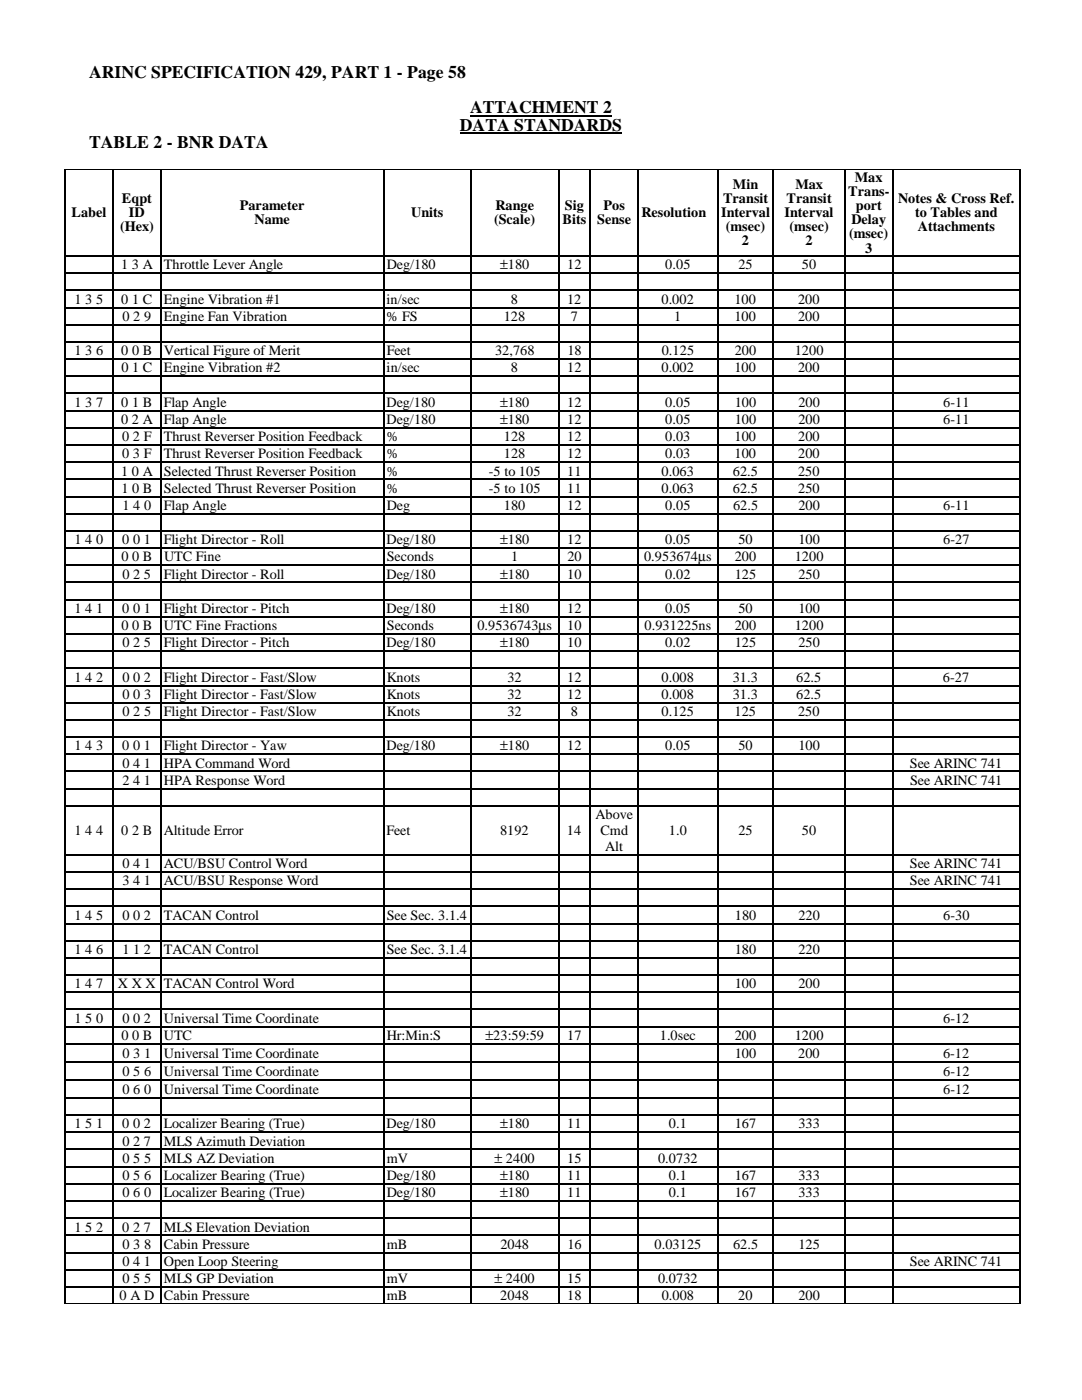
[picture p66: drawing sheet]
<svg xmlns="http://www.w3.org/2000/svg" width="216mm" height="279mm" viewBox="0 0 216 279" stroke-linecap="round" stroke-linejoin="round" font-family="sans-serif">
<defs><g id="words">
<g font-size="3.5">
<text x="17.8" y="15.5">ARINC SPECIFICATION 429, PART 1 - Page 58</text>
<text x="93.8" y="22.6">ATTACHMENT 2</text>
<text x="17.8" y="29.6">TABLE 2 - BNR DATA</text>
<text x="91.8" y="26.1">DATA STANDARDS</text>
</g>
<g font-size="2.8">
<text x="24.3" y="40.5">Eqpt</text>
<text x="47.8" y="41.9">Parameter</text>
<text x="98.8" y="41.9">Range</text>
<text x="112.7" y="41.9">Sig</text>
<text x="120.4" y="41.9">Pos</text>
<text x="144.3" y="40.5">Transit</text>
<text x="146.3" y="37.6">Min</text>
<text x="156.9" y="40.5">Transit</text>
<text x="158.7" y="37.6">Max</text>
<text x="169.2" y="39.1">Trans-</text>
<text x="170.6" y="36.2">Max</text>
<text x="170.8" y="41.9">port</text>
<text x="179.2" y="40.5">Notes &amp; Cross Ref.</text>
<text x="14.3" y="43.3">Label</text>
<text x="24" y="46.1">(Hex)</text>
<text x="25.7" y="43.3">ID</text>
<text x="50.8" y="44.7">Name</text>
<text x="82" y="43.3">Units</text>
<text x="98.6" y="44.7">(Scale)</text>
<text x="112.3" y="44.7">Bits</text>
<text x="119.2" y="44.7">Sense</text>
<text x="128" y="43.3">Resolution</text>
<text x="143.9" y="43.3">Interval</text>
<text x="144.9" y="46.1">(msec)</text>
<text x="156.5" y="43.3">Interval</text>
<text x="157.6" y="46.1">(msec)</text>
<text x="169.5" y="47.6">(msec)</text>
<text x="169.9" y="44.7">Delay</text>
<text x="182.6" y="43.3">to Tables and</text>
<text x="183.2" y="46.1">Attachments</text>
<text x="24.2" y="53.8">1 3 A</text>
<text x="32.7" y="53.8">Throttle Lever Angle</text>
<text x="77.2" y="53.8">Deg/180</text>
<text x="99.8" y="53.8">±180</text>
<text x="113.2" y="53.8">12</text>
<text x="132.8" y="53.8">0.05</text>
<text x="147.3" y="53.8">25</text>
<text x="148" y="49">2</text>
<text x="160" y="53.8">50</text>
<text x="160.7" y="49">2</text>
<text x="172.6" y="50.4">3</text>
<text x="14.9" y="60.6">1 3 5</text>
<text x="24.2" y="60.6">0 1 C</text>
<text x="24.4" y="64">0 2 9</text>
<text x="32.7" y="60.6">Engine Vibration #1</text>
<text x="32.7" y="64">Engine Fan Vibration</text>
<text x="77.1" y="60.6">in/sec</text>
<text x="77.1" y="64">% FS</text>
<text x="100.5" y="64">128</text>
<text x="101.9" y="60.6">8</text>
<text x="113.2" y="60.6">12</text>
<text x="113.9" y="64">7</text>
<text x="132" y="60.6">0.002</text>
<text x="134.5" y="64">1</text>
<text x="146.5" y="60.6">100</text>
<text x="146.6" y="64">100</text>
<text x="159.2" y="60.6">200</text>
<text x="159.2" y="64">200</text>
<text x="14.9" y="70.9">1 3 6</text>
<text x="24.2" y="70.9">0 0 B</text>
<text x="32.7" y="70.9">Vertical Figure of Merit</text>
<text x="77.2" y="70.9">Feet</text>
<text x="98.8" y="70.9">32,768</text>
<text x="113.2" y="70.9">18</text>
<text x="132" y="70.9">0.125</text>
<text x="146.6" y="70.9">200</text>
<text x="158.6" y="70.9">1200</text>
<text x="24.2" y="74.3">0 1 C</text>
<text x="32.7" y="74.3">Engine Vibration #2</text>
<text x="77.2" y="74.3">in/sec</text>
<text x="102" y="74.3">8</text>
<text x="113.2" y="74.3">12</text>
<text x="132" y="74.3">0.002</text>
<text x="146.6" y="74.3">100</text>
<text x="159.2" y="74.3">200</text>
<text x="14.9" y="81.2">1 3 7</text>
<text x="24.2" y="81.2">0 1 B</text>
<text x="32.7" y="81.2">Flap Angle</text>
<text x="77.1" y="81.2">Deg/180</text>
<text x="99.8" y="81.2">±180</text>
<text x="113.2" y="81.2">12</text>
<text x="132.8" y="81.2">0.05</text>
<text x="146.6" y="81.2">100</text>
<text x="159.3" y="81.2">200</text>
<text x="188.2" y="81.2">6-11</text>
<text x="24.2" y="84.6">0 2 A</text>
<text x="24.4" y="88.1">0 2 F</text>
<text x="32.7" y="84.6">Flap Angle</text>
<text x="32.7" y="88.1">Thrust Reverser Position Feedback</text>
<text x="77.1" y="84.6">Deg/180</text>
<text x="77.2" y="88.1">%</text>
<text x="99.8" y="84.6">±180</text>
<text x="100.5" y="88.1">128</text>
<text x="113.2" y="88.1">12</text>
<text x="113.2" y="84.6">12</text>
<text x="132.7" y="88.1">0.03</text>
<text x="132.8" y="84.6">0.05</text>
<text x="146.6" y="88.1">100</text>
<text x="146.6" y="84.6">100</text>
<text x="159.3" y="88.1">200</text>
<text x="159.3" y="84.6">200</text>
<text x="188.2" y="84.6">6-11</text>
<text x="24.2" y="94.9">1 0 A</text>
<text x="24.4" y="91.5">0 3 F</text>
<text x="32.7" y="94.9">Selected Thrust Reverser Position</text>
<text x="32.7" y="91.5">Thrust Reverser Position Feedback</text>
<text x="77.2" y="91.5">%</text>
<text x="77.2" y="94.9">%</text>
<text x="97.5" y="94.9">-5 to 105</text>
<text x="100.5" y="91.5">128</text>
<text x="113.2" y="91.5">12</text>
<text x="113.2" y="94.9">11</text>
<text x="132" y="94.9">0.063</text>
<text x="132.7" y="91.5">0.03</text>
<text x="146.2" y="94.9">62.5</text>
<text x="146.6" y="91.5">100</text>
<text x="159.3" y="94.9">250</text>
<text x="159.3" y="91.5">200</text>
<text x="24.2" y="98.3">1 0 B</text>
<text x="24.4" y="101.8">1 4 0</text>
<text x="32.7" y="98.3">Selected Thrust Reverser Position</text>
<text x="32.7" y="101.8">Flap Angle</text>
<text x="77.2" y="98.3">%</text>
<text x="77.2" y="101.8">Deg</text>
<text x="97.5" y="98.3">-5 to 105</text>
<text x="100.5" y="101.8">180</text>
<text x="113.2" y="98.3">11</text>
<text x="113.2" y="101.8">12</text>
<text x="132" y="98.3">0.063</text>
<text x="132.8" y="101.8">0.05</text>
<text x="146.2" y="98.3">62.5</text>
<text x="146.3" y="101.8">62.5</text>
<text x="159.3" y="98.3">250</text>
<text x="159.3" y="101.8">200</text>
<text x="188.2" y="101.8">6-11</text>
<text x="14.9" y="108.6">1 4 0</text>
<text x="24.2" y="112.1">0 0 B</text>
<text x="24.4" y="108.6">0 0 1</text>
<text x="32.7" y="108.6">Flight Director - Roll</text>
<text x="32.7" y="112.1">UTC Fine</text>
<text x="77.1" y="108.6">Deg/180</text>
<text x="77.2" y="112.1">Seconds</text>
<text x="99.8" y="108.6">±180</text>
<text x="102" y="112.1">1</text>
<text x="113.2" y="108.6">12</text>
<text x="113.2" y="112.1">20</text>
<text x="128.5" y="112.1">0.953674µs</text>
<text x="132.8" y="108.6">0.05</text>
<text x="146.6" y="112.1">200</text>
<text x="147.3" y="108.6">50</text>
<text x="158.6" y="112.1">1200</text>
<text x="159.3" y="108.6">100</text>
<text x="188.2" y="108.6">6-27</text>
<text x="24.4" y="115.5">0 2 5</text>
<text x="32.7" y="115.5">Flight Director - Roll</text>
<text x="77.1" y="115.5">Deg/180</text>
<text x="99.8" y="115.5">±180</text>
<text x="113.2" y="115.5">10</text>
<text x="132.8" y="115.5">0.02</text>
<text x="146.6" y="115.5">125</text>
<text x="159.3" y="115.5">250</text>
<text x="14.9" y="122.3">1 4 1</text>
<text x="24.2" y="125.8">0 0 B</text>
<text x="24.4" y="122.3">0 0 1</text>
<text x="32.7" y="122.3">Flight Director - Pitch</text>
<text x="32.7" y="125.8">UTC Fine Fractions</text>
<text x="77.1" y="122.3">Deg/180</text>
<text x="77.2" y="125.8">Seconds</text>
<text x="95.3" y="125.8">0.9536743µs</text>
<text x="99.8" y="122.3">±180</text>
<text x="113.2" y="122.3">12</text>
<text x="113.2" y="125.8">10</text>
<text x="128.6" y="125.8">0.931225ns</text>
<text x="132.8" y="122.3">0.05</text>
<text x="146.6" y="125.8">200</text>
<text x="147.3" y="122.3">50</text>
<text x="158.6" y="125.8">1200</text>
<text x="159.3" y="122.3">100</text>
<text x="24.4" y="129.2">0 2 5</text>
<text x="32.7" y="129.2">Flight Director - Pitch</text>
<text x="77.1" y="129.2">Deg/180</text>
<text x="99.8" y="129.2">±180</text>
<text x="113.2" y="129.2">10</text>
<text x="132.8" y="129.2">0.02</text>
<text x="146.6" y="129.2">125</text>
<text x="159.3" y="129.2">250</text>
<text x="14.9" y="136.1">1 4 2</text>
<text x="24.4" y="136.1">0 0 2</text>
<text x="32.7" y="136.1">Flight Director - Fast/Slow</text>
<text x="77.2" y="136.1">Knots</text>
<text x="101.2" y="136.1">32</text>
<text x="113.2" y="136.1">12</text>
<text x="132" y="136.1">0.008</text>
<text x="146.2" y="136.1">31.3</text>
<text x="158.9" y="136.1">62.5</text>
<text x="188.2" y="136.1">6-27</text>
<text x="24.4" y="139.5">0 0 3</text>
<text x="24.4" y="142.9">0 2 5</text>
<text x="32.7" y="139.5">Flight Director - Fast/Slow</text>
<text x="32.7" y="142.9">Flight Director - Fast/Slow</text>
<text x="77.2" y="139.5">Knots</text>
<text x="77.2" y="142.9">Knots</text>
<text x="101.2" y="139.5">32</text>
<text x="101.2" y="142.9">32</text>
<text x="113.2" y="139.5">12</text>
<text x="113.9" y="142.9">8</text>
<text x="132" y="139.5">0.008</text>
<text x="132" y="142.9">0.125</text>
<text x="146.2" y="139.5">31.3</text>
<text x="146.6" y="142.9">125</text>
<text x="158.9" y="139.5">62.5</text>
<text x="159.3" y="142.9">250</text>
<text x="14.9" y="149.8">1 4 3</text>
<text x="24.4" y="149.8">0 0 1</text>
<text x="32.7" y="149.8">Flight Director - Yaw</text>
<text x="77.1" y="149.8">Deg/180</text>
<text x="99.8" y="149.8">±180</text>
<text x="113.2" y="149.8">12</text>
<text x="132.8" y="149.8">0.05</text>
<text x="147.3" y="149.8">50</text>
<text x="159.3" y="149.8">100</text>
<text x="24.4" y="153.2">0 4 1</text>
<text x="32.7" y="153.2">HPA Command Word</text>
<text x="181.6" y="153.2">See ARINC 741</text>
<text x="24.4" y="156.6">2 4 1</text>
<text x="32.7" y="156.6">HPA Response Word</text>
<text x="181.6" y="156.6">See ARINC 741</text>
<text x="14.9" y="166.7">1 4 4</text>
<text x="24.2" y="166.7">0 2 B</text>
<text x="32.7" y="166.7">Altitude Error</text>
<text x="77.1" y="166.7">Feet</text>
<text x="99.8" y="166.7">8192</text>
<text x="113.1" y="166.7">14</text>
<text x="118.8" y="163.5">Above</text>
<text x="119.8" y="166.7">Cmd</text>
<text x="133.5" y="166.7">1.0</text>
<text x="147.3" y="166.7">25</text>
<text x="160" y="166.7">50</text>
<text x="24.4" y="173.3">0 4 1</text>
<text x="32.7" y="173.3">ACU/BSU Control Word</text>
<text x="120.8" y="169.8">Alt</text>
<text x="181.6" y="173.3">See ARINC 741</text>
<text x="24.4" y="176.7">3 4 1</text>
<text x="32.7" y="176.7">ACU/BSU Response Word</text>
<text x="181.6" y="176.7">See ARINC 741</text>
<text x="14.9" y="183.6">1 4 5</text>
<text x="24.4" y="183.6">0 0 2</text>
<text x="32.7" y="183.6">TACAN Control</text>
<text x="77.2" y="183.6">See Sec. 3.1.4</text>
<text x="146.6" y="183.6">180</text>
<text x="159.3" y="183.6">220</text>
<text x="188.2" y="183.6">6-30</text>
<text x="14.9" y="190.4">1 4 6</text>
<text x="24.4" y="190.4">1 1 2</text>
<text x="32.7" y="190.4">TACAN Control</text>
<text x="77.2" y="190.4">See Sec. 3.1.4</text>
<text x="146.6" y="190.4">180</text>
<text x="159.3" y="190.4">220</text>
<text x="14.9" y="197.3">1 4 7</text>
<text x="23.5" y="197.3">X X X TACAN Control Word</text>
<text x="146.6" y="197.3">100</text>
<text x="159.3" y="197.3">200</text>
<text x="14.9" y="204.1">1 5 0</text>
<text x="24.2" y="207.6">0 0 B</text>
<text x="24.4" y="204.1">0 0 2</text>
<text x="32.7" y="204.1">Universal Time Coordinate</text>
<text x="32.7" y="207.6">UTC</text>
<text x="77.2" y="207.6">Hr:Min:S</text>
<text x="96.9" y="207.6">±23:59:59</text>
<text x="113.2" y="207.6">17</text>
<text x="131.7" y="207.6">1.0sec</text>
<text x="146.6" y="207.6">200</text>
<text x="158.6" y="207.6">1200</text>
<text x="188.2" y="204.1">6-12</text>
<text x="24.4" y="211.1">0 3 1</text>
<text x="24.4" y="214.7">0 5 6</text>
<text x="32.7" y="211.1">Universal Time Coordinate</text>
<text x="32.7" y="214.7">Universal Time Coordinate</text>
<text x="146.6" y="211.1">100</text>
<text x="159.3" y="211.1">200</text>
<text x="188.2" y="211.1">6-12</text>
<text x="188.2" y="214.7">6-12</text>
<text x="24.4" y="218.3">0 6 0</text>
<text x="32.7" y="218.3">Universal Time Coordinate</text>
<text x="188.2" y="218.3">6-12</text>
<text x="14.9" y="225.2">1 5 1</text>
<text x="24.4" y="225.2">0 0 2</text>
<text x="32.7" y="225.2">Localizer Bearing (True)</text>
<text x="77.1" y="225.2">Deg/180</text>
<text x="99.8" y="225.2">±180</text>
<text x="113.2" y="225.2">11</text>
<text x="133.5" y="225.2">0.1</text>
<text x="146.6" y="225.2">167</text>
<text x="159.3" y="225.2">333</text>
<text x="24.4" y="228.6">0 2 7</text>
<text x="24.4" y="232.1">0 5 5</text>
<text x="32.7" y="228.6">MLS Azimuth Deviation</text>
<text x="32.7" y="232.1">MLS AZ Deviation</text>
<text x="77.2" y="232.1">mV</text>
<text x="98.7" y="232.1">± 2400</text>
<text x="113.2" y="232.1">15</text>
<text x="131.3" y="232.1">0.0732</text>
<text x="24.4" y="235.5">0 5 6</text>
<text x="24.4" y="238.9">0 6 0</text>
<text x="32.7" y="235.5">Localizer Bearing (True)</text>
<text x="32.7" y="238.9">Localizer Bearing (True)</text>
<text x="77.2" y="235.5">Deg/180</text>
<text x="77.2" y="238.9">Deg/180</text>
<text x="99.8" y="235.5">±180</text>
<text x="99.8" y="238.9">±180</text>
<text x="113.2" y="235.5">11</text>
<text x="113.2" y="238.9">11</text>
<text x="133.5" y="235.5">0.1</text>
<text x="133.5" y="238.9">0.1</text>
<text x="146.6" y="235.5">167</text>
<text x="146.6" y="238.9">167</text>
<text x="159.3" y="235.5">333</text>
<text x="159.3" y="238.9">333</text>
<text x="14.9" y="245.8">1 5 2</text>
<text x="24.4" y="245.8">0 2 7</text>
<text x="32.7" y="245.8">MLS Elevation Deviation</text>
<text x="24.4" y="249.2">0 3 8</text>
<text x="32.7" y="249.2">Cabin Pressure</text>
<text x="77.2" y="249.2">mB</text>
<text x="99.8" y="249.2">2048</text>
<text x="113.2" y="249.2">16</text>
<text x="130.6" y="249.2">0.03125</text>
<text x="146.3" y="249.2">62.5</text>
<text x="159.3" y="249.2">125</text>
<text x="24.4" y="252.6">0 4 1</text>
<text x="24.4" y="256.1">0 5 5</text>
<text x="32.7" y="252.6">Open Loop Steering</text>
<text x="32.7" y="256.1">MLS GP Deviation</text>
<text x="77.2" y="256.1">mV</text>
<text x="98.7" y="256.1">± 2400</text>
<text x="113.2" y="256.1">15</text>
<text x="131.3" y="256.1">0.0732</text>
<text x="181.6" y="252.6">See ARINC 741</text>
<text x="23.9" y="259.5">0 A D Cabin Pressure</text>
<text x="77.2" y="259.5">mB</text>
<text x="99.8" y="259.5">2048</text>
<text x="113.2" y="259.5">18</text>
<text x="132" y="259.5">0.008</text>
<text x="147.3" y="259.5">20</text>
<text x="159.3" y="259.5">200</text>
</g>
</g></defs>
<path d="M91.8 26.6h32.3M93.8 23.1h28.3" fill="none" stroke="#000" stroke-width=".34"/>
<path d="M12.9 33.9h190.8M12.9 260.2h190.8" fill="none" stroke="#000" stroke-width=".2"/>
<g fill="none" stroke="#000" stroke-width=".25">
<path d="M13 34v17M22.6 34v17M32.1 34v17M76.5 34v17M94 34v17M111.5 34v17M117.8 34v17M127.3 34v17M143.2 34v17M154.3 34v17M168.6 34v17M178.1 34v17"/>
<path d="M203.5 34v17M12.9 51.1h190.8M12.9 54.5h190.8M12.9 58h190.8M13 51.2v3.2M13 54.7v3.1M13 58.1v3.2M22.6 51.2v3.2M22.6 54.7v3.1M22.6 58.1v3.2M32.1 51.2v3.2M32.1 54.7v3.1"/>
<path d="M32.1 58.1v3.2M76.5 51.2v3.2M76.5 54.7v3.1M76.5 58.1v3.2M94 51.2v3.2M94 54.7v3.1M94 58.1v3.2M111.5 51.2v3.2M111.5 54.7v3.1M111.5 58.1v3.2M117.8 51.2v3.2M117.8 54.7v3.1"/>
<path d="M117.8 58.1v3.2M127.3 51.2v3.2M127.3 54.7v3.1M127.3 58.1v3.2M143.2 51.2v3.2M143.2 54.7v3.1M143.2 58.1v3.2M154.3 51.2v3.2M154.3 54.7v3.1M154.3 58.1v3.2M168.6 51.2v3.2M168.6 54.7v3.1"/>
<path d="M168.6 58.1v3.2M178.1 51.2v3.2M178.1 54.7v3.1M178.1 58.1v3.2M203.5 51.2v3.2M203.5 54.7v3.1M203.5 58.1v3.2M12.9 61.4h190.8M12.9 64.8h190.8M12.9 68.2h190.8M12.9 71.7h190.8M12.9 75.1h190.8"/>
<path d="M12.9 78.5h190.8M13 61.5v3.2M13 64.9v3.2M13 68.4v3.1M13 71.8v3.2M13 75.2v3.2M13 78.7v3.1M22.6 61.5v3.2M22.6 64.9v3.2M22.6 68.4v3.1M22.6 71.8v3.2M22.6 75.2v3.2"/>
<path d="M22.6 78.7v3.1M32.1 61.5v3.2M32.1 64.9v3.2M32.1 68.4v3.1M32.1 71.8v3.2M32.1 75.2v3.2M32.1 78.7v3.1M76.5 61.5v3.2M76.5 64.9v3.2M76.5 68.4v3.1M76.5 71.8v3.2M76.5 75.2v3.2"/>
<path d="M76.5 78.7v3.1M94 61.5v3.2M94 64.9v3.2M94 68.4v3.1M94 71.8v3.2M94 75.2v3.2M94 78.7v3.1M111.5 61.5v3.2M111.5 64.9v3.2M111.5 68.4v3.1M111.5 71.8v3.2M111.5 75.2v3.2"/>
<path d="M111.5 78.7v3.1M117.8 61.5v3.2M117.8 64.9v3.2M117.8 68.4v3.1M117.8 71.8v3.2M117.8 75.2v3.2M117.8 78.7v3.1M127.3 61.5v3.2M127.3 64.9v3.2M127.3 68.4v3.1M127.3 71.8v3.2M127.3 75.2v3.2"/>
<path d="M127.3 78.7v3.1M143.2 61.5v3.2M143.2 64.9v3.2M143.2 68.4v3.1M143.2 71.8v3.2M143.2 75.2v3.2M143.2 78.7v3.1M154.3 61.5v3.2M154.3 64.9v3.2M154.3 68.4v3.1M154.3 71.8v3.2M154.3 75.2v3.2"/>
<path d="M154.3 78.7v3.1M168.6 61.5v3.2M168.6 64.9v3.2M168.6 68.4v3.1M168.6 71.8v3.2M168.6 75.2v3.2M168.6 78.7v3.1M178.1 61.5v3.2M178.1 64.9v3.2M178.1 68.4v3.1M178.1 71.8v3.2M178.1 75.2v3.2"/>
<path d="M178.1 78.7v3.1M203.5 61.5v3.2M203.5 64.9v3.2M203.5 68.4v3.1M203.5 71.8v3.2M203.5 75.2v3.2M203.5 78.7v3.1M12.9 82h190.8M12.9 85.4h190.8M12.9 88.8h190.8M12.9 92.2h190.8M12.9 95.7h190.8"/>
<path d="M12.9 99.1h190.8M13 82.1v3.2M13 85.5v3.2M13 88.9v3.2M13 92.4v3.1M13 95.8v3.2M13 99.2v3.2M22.6 82.1v3.2M22.6 85.5v3.2M22.6 88.9v3.2M22.6 92.4v3.1M22.6 95.8v3.2"/>
<path d="M22.6 99.2v3.2M32.1 82.1v3.2M32.1 85.5v3.2M32.1 88.9v3.2M32.1 92.4v3.1M32.1 95.8v3.2M32.1 99.2v3.2M76.5 82.1v3.2M76.5 85.5v3.2M76.5 88.9v3.2M76.5 92.4v3.1M76.5 95.8v3.2"/>
<path d="M76.5 99.2v3.2M94 82.1v3.2M94 85.5v3.2M94 88.9v3.2M94 92.4v3.1M94 95.8v3.2M94 99.2v3.2M111.5 82.1v3.2M111.5 85.5v3.2M111.5 88.9v3.2M111.5 92.4v3.1M111.5 95.8v3.2"/>
<path d="M111.5 99.2v3.2M117.8 82.1v3.2M117.8 85.5v3.2M117.8 88.9v3.2M117.8 92.4v3.1M117.8 95.8v3.2M117.8 99.2v3.2M127.3 82.1v3.2M127.3 85.5v3.2M127.3 88.9v3.2M127.3 92.4v3.1M127.3 95.8v3.2"/>
<path d="M127.3 99.2v3.2M143.2 82.1v3.2M143.2 85.5v3.2M143.2 88.9v3.2M143.2 92.4v3.1M143.2 95.8v3.2M143.2 99.2v3.2M154.3 82.1v3.2M154.3 85.5v3.2M154.3 88.9v3.2M154.3 92.4v3.1M154.3 95.8v3.2"/>
<path d="M154.3 99.2v3.2M168.6 82.1v3.2M168.6 85.5v3.2M168.6 88.9v3.2M168.6 92.4v3.1M168.6 95.8v3.2M168.6 99.2v3.2M178.1 82.1v3.2M178.1 85.5v3.2M178.1 88.9v3.2M178.1 92.4v3.1M178.1 95.8v3.2"/>
<path d="M178.1 99.2v3.2M203.5 82.1v3.2M203.5 85.5v3.2M203.5 88.9v3.2M203.5 92.4v3.1M203.5 95.8v3.2M203.5 99.2v3.2M12.9 102.5h190.8M12.9 106h190.8M12.9 109.4h190.8M12.9 112.8h190.8M12.9 116.2h190.8"/>
<path d="M12.9 119.7h190.8M13 102.7v3.1M13 106.1v3.2M13 109.5v3.2M13 112.9v3.2M13 116.4v3.1M13 119.8v3.2M22.6 102.7v3.1M22.6 106.1v3.2M22.6 109.5v3.2M22.6 112.9v3.2M22.6 116.4v3.1"/>
<path d="M22.6 119.8v3.2M32.1 102.7v3.1M32.1 106.1v3.2M32.1 109.5v3.2M32.1 112.9v3.2M32.1 116.4v3.1M32.1 119.8v3.2M76.5 102.7v3.1M76.5 106.1v3.2M76.5 109.5v3.2M76.5 112.9v3.2M76.5 116.4v3.1"/>
<path d="M76.5 119.8v3.2M94 102.7v3.1M94 106.1v3.2M94 109.5v3.2M94 112.9v3.2M94 116.4v3.1M94 119.8v3.2M111.5 102.7v3.1M111.5 106.1v3.2M111.5 109.5v3.2M111.5 112.9v3.2M111.5 116.4v3.1"/>
<path d="M111.5 119.8v3.2M117.8 102.7v3.1M117.8 106.1v3.2M117.8 109.5v3.2M117.8 112.9v3.2M117.8 116.4v3.1M117.8 119.8v3.2M127.3 102.7v3.1M127.3 106.1v3.2M127.3 109.5v3.2M127.3 112.9v3.2M127.3 116.4v3.1"/>
<path d="M127.3 119.8v3.2M143.2 102.7v3.1M143.2 106.1v3.2M143.2 109.5v3.2M143.2 112.9v3.2M143.2 116.4v3.1M143.2 119.8v3.2M154.3 102.7v3.1M154.3 106.1v3.2M154.3 109.5v3.2M154.3 112.9v3.2M154.3 116.4v3.1"/>
<path d="M154.3 119.8v3.2M168.6 102.7v3.1M168.6 106.1v3.2M168.6 109.5v3.2M168.6 112.9v3.2M168.6 116.4v3.1M168.6 119.8v3.2M178.1 102.7v3.1M178.1 106.1v3.2M178.1 109.5v3.2M178.1 112.9v3.2M178.1 116.4v3.1"/>
<path d="M178.1 119.8v3.2M203.5 102.7v3.1M203.5 106.1v3.2M203.5 109.5v3.2M203.5 112.9v3.2M203.5 116.4v3.1M203.5 119.8v3.2M12.9 123.1h190.8M12.9 126.5h190.8M12.9 130h190.8M12.9 133.4h190.8M12.9 136.8h190.8"/>
<path d="M13 123.2v3.2M13 126.7v3.1M13 130.1v3.2M13 133.5v3.2M13 136.9v3.2M22.6 123.2v3.2M22.6 126.7v3.1M22.6 130.1v3.2M22.6 133.5v3.2M22.6 136.9v3.2M32.1 123.2v3.2M32.1 126.7v3.1"/>
<path d="M32.1 130.1v3.2M32.1 133.5v3.2M32.1 136.9v3.2M76.5 123.2v3.2M76.5 126.7v3.1M76.5 130.1v3.2M76.5 133.5v3.2M76.5 136.9v3.2M94 123.2v3.2M94 126.7v3.1M94 130.1v3.2M94 133.5v3.2"/>
<path d="M94 136.9v3.2M111.5 123.2v3.2M111.5 126.7v3.1M111.5 130.1v3.2M111.5 133.5v3.2M111.5 136.9v3.2M117.8 123.2v3.2M117.8 126.7v3.1M117.8 130.1v3.2M117.8 133.5v3.2M117.8 136.9v3.2M127.3 123.2v3.2"/>
<path d="M127.3 126.7v3.1M127.3 130.1v3.2M127.3 133.5v3.2M127.3 136.9v3.2M143.2 123.2v3.2M143.2 126.7v3.1M143.2 130.1v3.2M143.2 133.5v3.2M143.2 136.9v3.2M154.3 123.2v3.2M154.3 126.7v3.1M154.3 130.1v3.2"/>
<path d="M154.3 133.5v3.2M154.3 136.9v3.2M168.6 123.2v3.2M168.6 126.7v3.1M168.6 130.1v3.2M168.6 133.5v3.2M168.6 136.9v3.2M178.1 123.2v3.2M178.1 126.7v3.1M178.1 130.1v3.2M178.1 133.5v3.2M178.1 136.9v3.2"/>
<path d="M203.5 123.2v3.2M203.5 126.7v3.1M203.5 130.1v3.2M203.5 133.5v3.2M203.5 136.9v3.2M12.9 140.2h190.8M12.9 143.7h190.8M12.9 147.1h190.8M12.9 150.5h190.8M12.9 154h190.8M12.9 157.4h190.8M13 140.4v3.2"/>
<path d="M13 143.8v3.2M13 147.2v3.2M13 150.7v3.1M13 154.1v3.2M13 157.5v3.2M22.6 140.4v3.2M22.6 143.8v3.2M22.6 147.2v3.2M22.6 150.7v3.1M22.6 154.1v3.2M22.6 157.5v3.2M32.1 140.4v3.2"/>
<path d="M32.1 143.8v3.2M32.1 147.2v3.2M32.1 150.7v3.1M32.1 154.1v3.2M32.1 157.5v3.2M76.5 140.4v3.2M76.5 143.8v3.2M76.5 147.2v3.2M76.5 150.7v3.1M76.5 154.1v3.2M76.5 157.5v3.2M94 140.4v3.2"/>
<path d="M94 143.8v3.2M94 147.2v3.2M94 150.7v3.1M94 154.1v3.2M94 157.5v3.2M111.5 140.4v3.2M111.5 143.8v3.2M111.5 147.2v3.2M111.5 150.7v3.1M111.5 154.1v3.2M111.5 157.5v3.2M117.8 140.4v3.2"/>
<path d="M117.8 143.8v3.2M117.8 147.2v3.2M117.8 150.7v3.1M117.8 154.1v3.2M117.8 157.5v3.2M127.3 140.4v3.2M127.3 143.8v3.2M127.3 147.2v3.2M127.3 150.7v3.1M127.3 154.1v3.2M127.3 157.5v3.2M143.2 140.4v3.2"/>
<path d="M143.2 143.8v3.2M143.2 147.2v3.2M143.2 150.7v3.1M143.2 154.1v3.2M143.2 157.5v3.2M154.3 140.4v3.2M154.3 143.8v3.2M154.3 147.2v3.2M154.3 150.7v3.1M154.3 154.1v3.2M154.3 157.5v3.2M168.6 140.4v3.2"/>
<path d="M168.6 143.8v3.2M168.6 147.2v3.2M168.6 150.7v3.1M168.6 154.1v3.2M168.6 157.5v3.2M178.1 140.4v3.2M178.1 143.8v3.2M178.1 147.2v3.2M178.1 150.7v3.1M178.1 154.1v3.2M178.1 157.5v3.2M203.5 140.4v3.2"/>
<path d="M203.5 143.8v3.2M203.5 147.2v3.2M203.5 150.7v3.1M203.5 154.1v3.2M203.5 157.5v3.2M12.9 160.8h190.8M12.9 170.6h190.8M12.9 174h190.8M12.9 177.5h190.8M13 161v9.5M13 170.7v3.2M13 174.2v3.1"/>
<path d="M13 177.6v3.2M22.6 161v9.5M22.6 170.7v3.2M22.6 174.2v3.1M22.6 177.6v3.2M32.1 161v9.5M32.1 170.7v3.2M32.1 174.2v3.1M32.1 177.6v3.2M76.5 161v9.5M76.5 170.7v3.2M76.5 174.2v3.1"/>
<path d="M76.5 177.6v3.2M94 161v9.5M94 170.7v3.2M94 174.2v3.1M94 177.6v3.2M111.5 161v9.5M111.5 170.7v3.2M111.5 174.2v3.1M111.5 177.6v3.2M117.8 161v9.5M117.8 170.7v3.2M117.8 174.2v3.1"/>
<path d="M117.8 177.6v3.2M127.3 161v9.5M127.3 170.7v3.2M127.3 174.2v3.1M127.3 177.6v3.2M143.2 161v9.5M143.2 170.7v3.2M143.2 174.2v3.1M143.2 177.6v3.2M154.3 161v9.5M154.3 170.7v3.2M154.3 174.2v3.1"/>
<path d="M154.3 177.6v3.2M168.6 161v9.5M168.6 170.7v3.2M168.6 174.2v3.1M168.6 177.6v3.2M178.1 161v9.5M178.1 170.7v3.2M178.1 174.2v3.1M178.1 177.6v3.2M203.5 161v9.5M203.5 170.7v3.2M203.5 174.2v3.1"/>
<path d="M203.5 177.6v3.2M12.9 180.9h190.8M12.9 184.3h190.8M12.9 187.7h190.8M12.9 191.2h190.8M12.9 194.6h190.8M12.9 198h190.8M13 181v3.2M13 184.4v3.2M13 187.9v3.1M13 191.3v3.2M13 194.7v3.2"/>
<path d="M13 198.2v3.1M22.6 181v3.2M22.6 184.4v3.2M22.6 187.9v3.1M22.6 191.3v3.2M22.6 194.7v3.2M22.6 198.2v3.1M32.1 181v3.2M32.1 184.4v3.2M32.1 187.9v3.1M32.1 191.3v3.2M32.1 194.7v3.2"/>
<path d="M32.1 198.2v3.1M76.5 181v3.2M76.5 184.4v3.2M76.5 187.9v3.1M76.5 191.3v3.2M76.5 194.7v3.2M76.5 198.2v3.1M94 181v3.2M94 184.4v3.2M94 187.9v3.1M94 191.3v3.2M94 194.7v3.2"/>
<path d="M94 198.2v3.1M111.5 181v3.2M111.5 184.4v3.2M111.5 187.9v3.1M111.5 191.3v3.2M111.5 194.7v3.2M111.5 198.2v3.1M117.8 181v3.2M117.8 184.4v3.2M117.8 187.9v3.1M117.8 191.3v3.2M117.8 194.7v3.2"/>
<path d="M117.8 198.2v3.1M127.3 181v3.2M127.3 184.4v3.2M127.3 187.9v3.1M127.3 191.3v3.2M127.3 194.7v3.2M127.3 198.2v3.1M143.2 181v3.2M143.2 184.4v3.2M143.2 187.9v3.1M143.2 191.3v3.2M143.2 194.7v3.2"/>
<path d="M143.2 198.2v3.1M154.3 181v3.2M154.3 184.4v3.2M154.3 187.9v3.1M154.3 191.3v3.2M154.3 194.7v3.2M154.3 198.2v3.1M168.6 181v3.2M168.6 184.4v3.2M168.6 187.9v3.1M168.6 191.3v3.2M168.6 194.7v3.2"/>
<path d="M168.6 198.2v3.1M178.1 181v3.2M178.1 184.4v3.2M178.1 187.9v3.1M178.1 191.3v3.2M178.1 194.7v3.2M178.1 198.2v3.1M203.5 181v3.2M203.5 184.4v3.2M203.5 187.9v3.1M203.5 191.3v3.2M203.5 194.7v3.2"/>
<path d="M203.5 198.2v3.1M12.9 201.5h190.8M12.9 204.9h190.8M12.9 208.3h190.8M12.9 211.9h190.8M12.9 215.5h190.8M12.9 219.1h190.8M13 201.6v3.2M13 205v3.2M13 208.4v3.4M13 212v3.4M13 215.6v3.4"/>
<path d="M13 219.2v3.2M22.6 201.6v3.2M22.6 205v3.2M22.6 208.4v3.4M22.6 212v3.4M22.6 215.6v3.4M22.6 219.2v3.2M32.1 201.6v3.2M32.1 205v3.2M32.1 208.4v3.4M32.1 212v3.4M32.1 215.6v3.4"/>
<path d="M32.1 219.2v3.2M76.5 201.6v3.2M76.5 205v3.2M76.5 208.4v3.4M76.5 212v3.4M76.5 215.6v3.4M76.5 219.2v3.2M94 201.6v3.2M94 205v3.2M94 208.4v3.4M94 212v3.4M94 215.6v3.4"/>
<path d="M94 219.2v3.2M111.5 201.6v3.2M111.5 205v3.2M111.5 208.4v3.4M111.5 212v3.4M111.5 215.6v3.4M111.5 219.2v3.2M117.8 201.6v3.2M117.8 205v3.2M117.8 208.4v3.4M117.8 212v3.4M117.8 215.6v3.4"/>
<path d="M117.8 219.2v3.2M127.3 201.6v3.2M127.3 205v3.2M127.3 208.4v3.4M127.3 212v3.4M127.3 215.6v3.4M127.3 219.2v3.2M143.2 201.6v3.2M143.2 205v3.2M143.2 208.4v3.4M143.2 212v3.4M143.2 215.6v3.4"/>
<path d="M143.2 219.2v3.2M154.3 201.6v3.2M154.3 205v3.2M154.3 208.4v3.4M154.3 212v3.4M154.3 215.6v3.4M154.3 219.2v3.2M168.6 201.6v3.2M168.6 205v3.2M168.6 208.4v3.4M168.6 212v3.4M168.6 215.6v3.4"/>
<path d="M168.6 219.2v3.2M178.1 201.6v3.2M178.1 205v3.2M178.1 208.4v3.4M178.1 212v3.4M178.1 215.6v3.4M178.1 219.2v3.2M203.5 201.6v3.2M203.5 205v3.2M203.5 208.4v3.4M203.5 212v3.4M203.5 215.6v3.4"/>
<path d="M203.5 219.2v3.2M12.9 222.5h190.8M12.9 226h190.8M12.9 229.4h190.8M12.9 232.8h190.8M12.9 236.3h190.8M12.9 239.7h190.8M13 222.7v3.1M13 226.1v3.2M13 229.5v3.2M13 233v3.1M13 236.4v3.2"/>
<path d="M13 239.8v3.2M22.6 222.7v3.1M22.6 226.1v3.2M22.6 229.5v3.2M22.6 233v3.1M22.6 236.4v3.2M22.6 239.8v3.2M32.1 222.7v3.1M32.1 226.1v3.2M32.1 229.5v3.2M32.1 233v3.1M32.1 236.4v3.2"/>
<path d="M32.1 239.8v3.2M76.5 222.7v3.1M76.5 226.1v3.2M76.5 229.5v3.2M76.5 233v3.1M76.5 236.4v3.2M76.5 239.8v3.2M94 222.7v3.1M94 226.1v3.2M94 229.5v3.2M94 233v3.1M94 236.4v3.2"/>
<path d="M94 239.8v3.2M111.5 222.7v3.1M111.5 226.1v3.2M111.5 229.5v3.2M111.5 233v3.1M111.5 236.4v3.2M111.5 239.8v3.2M117.8 222.7v3.1M117.8 226.1v3.2M117.8 229.5v3.2M117.8 233v3.1M117.8 236.4v3.2"/>
<path d="M117.8 239.8v3.2M127.3 222.7v3.1M127.3 226.1v3.2M127.3 229.5v3.2M127.3 233v3.1M127.3 236.4v3.2M127.3 239.8v3.2M143.2 222.7v3.1M143.2 226.1v3.2M143.2 229.5v3.2M143.2 233v3.1M143.2 236.4v3.2"/>
<path d="M143.2 239.8v3.2M154.3 222.7v3.1M154.3 226.1v3.2M154.3 229.5v3.2M154.3 233v3.1M154.3 236.4v3.2M154.3 239.8v3.2M168.6 222.7v3.1M168.6 226.1v3.2M168.6 229.5v3.2M168.6 233v3.1M168.6 236.4v3.2"/>
<path d="M168.6 239.8v3.2M178.1 222.7v3.1M178.1 226.1v3.2M178.1 229.5v3.2M178.1 233v3.1M178.1 236.4v3.2M178.1 239.8v3.2M203.5 222.7v3.1M203.5 226.1v3.2M203.5 229.5v3.2M203.5 233v3.1M203.5 236.4v3.2"/>
<path d="M203.5 239.8v3.2M12.9 243.1h190.8M12.9 246.5h190.8M12.9 250h190.8M12.9 253.4h190.8M12.9 256.8h190.8M13 243.2v3.2M13 246.7v3.2M13 250.1v3.2M13 253.5v3.2M13 257v3.1M22.6 243.2v3.2"/>
<path d="M22.6 246.7v3.2M22.6 250.1v3.2M22.6 253.5v3.2M22.6 257v3.1M32.1 243.2v3.2M32.1 246.7v3.2M32.1 250.1v3.2M32.1 253.5v3.2M32.1 257v3.1M76.5 243.2v3.2M76.5 246.7v3.2M76.5 250.1v3.2"/>
<path d="M76.5 253.5v3.2M76.5 257v3.1M94 243.2v3.2M94 246.7v3.2M94 250.1v3.2M94 253.5v3.2M94 257v3.1M111.5 243.2v3.2M111.5 246.7v3.2M111.5 250.1v3.2M111.5 253.5v3.2M111.5 257v3.1"/>
<path d="M117.8 243.2v3.2M117.8 246.7v3.2M117.8 250.1v3.2M117.8 253.5v3.2M117.8 257v3.1M127.3 243.2v3.2M127.3 246.7v3.2M127.3 250.1v3.2M127.3 253.5v3.2M127.3 257v3.1M143.2 243.2v3.2M143.2 246.7v3.2"/>
<path d="M143.2 250.1v3.2M143.2 253.5v3.2M143.2 257v3.1M154.3 243.2v3.2M154.3 246.7v3.2M154.3 250.1v3.2M154.3 253.5v3.2M154.3 257v3.1M168.6 243.2v3.2M168.6 246.7v3.2M168.6 250.1v3.2M168.6 253.5v3.2"/>
<path d="M168.6 257v3.1M178.1 243.2v3.2M178.1 246.7v3.2M178.1 250.1v3.2M178.1 253.5v3.2M178.1 257v3.1M203.5 243.2v3.2M203.5 246.7v3.2M203.5 250.1v3.2M203.5 253.5v3.2M203.5 257v3.1"/>
</g>
<use href="#words"/>
</svg>
